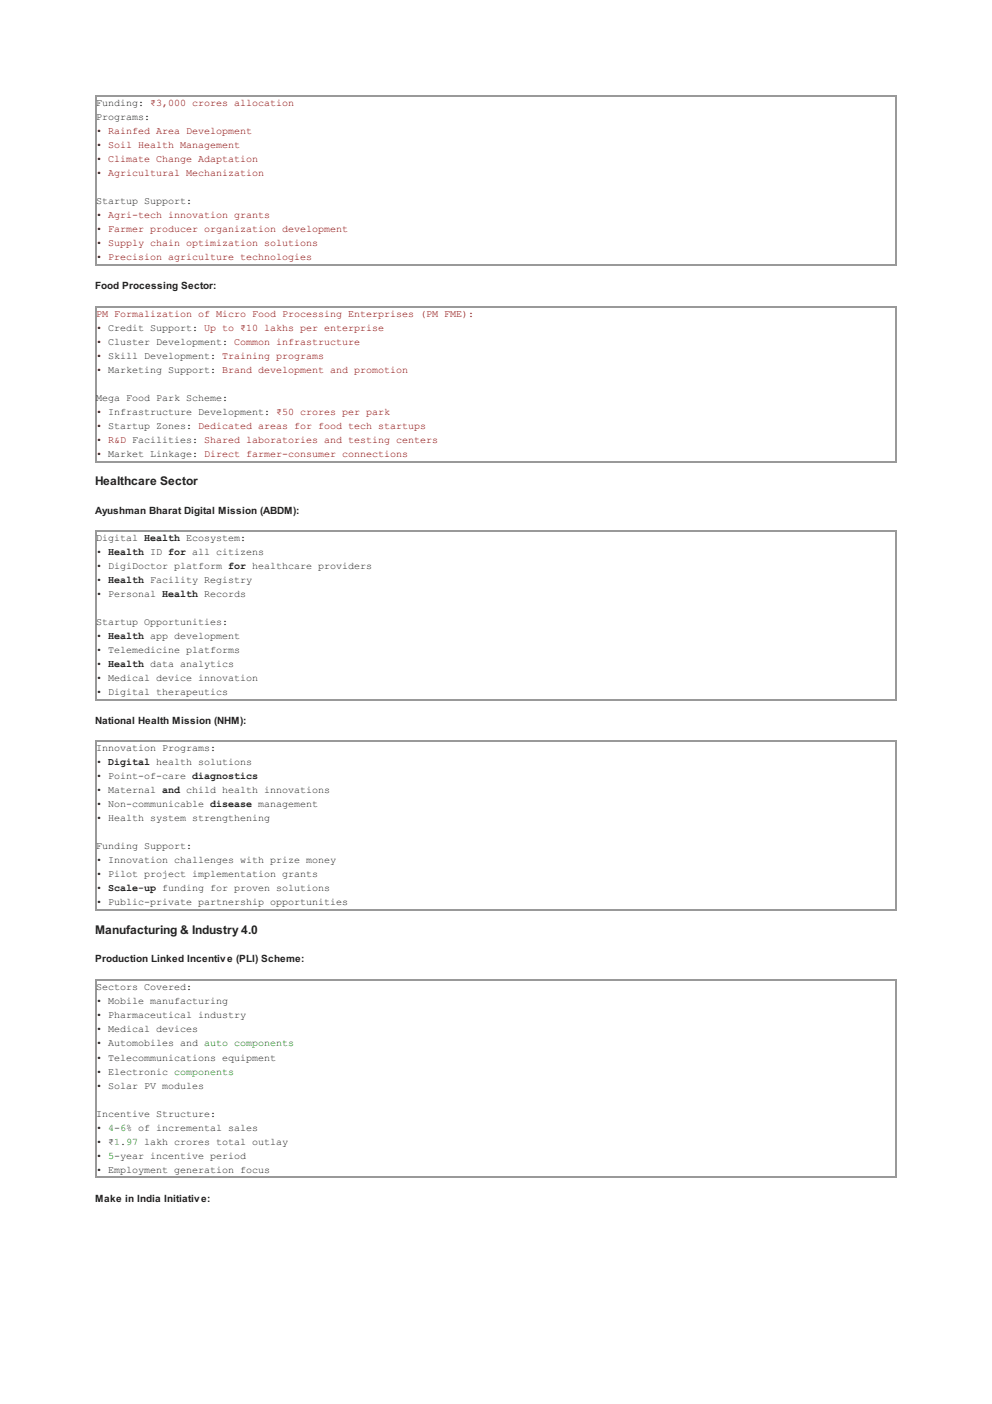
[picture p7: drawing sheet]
<svg xmlns="http://www.w3.org/2000/svg" width="210mm" height="297mm" viewBox="0 0 210 297" stroke-linecap="round" stroke-linejoin="round" font-family="sans-serif">
<defs><g id="words">
<g font-size="2.5" fill="#222">
<text x="20.1" y="102.7">Healthcare Sector</text>
<text x="20.1" y="197.7">Manufacturing &amp; Industry 4.0</text>
</g>
<g font-size="2.1" fill="#222">
<text x="20.3" y="22.4">Funding: ₹3,000 crores allocation</text>
<text x="20.3" y="25.4">Programs:</text>
<text x="20.3" y="43.2">Startup Support:</text>
<text x="20.1" y="61.2">Food Processing Sector:</text>
<text x="20.3" y="84.9">Mega Food Park Scheme:</text>
<text x="20.1" y="108.8">Ayushman Bharat Digital Mission (ABDM):</text>
<text x="20.3" y="114.5">Digital Health Ecosystem:</text>
<text x="20.3" y="117.5">• Health ID for all citizens</text>
<text x="20.3" y="120.4">• DigiDoctor platform for healthcare providers</text>
<text x="20.3" y="123.4">• Health Facility Registry</text>
<text x="20.3" y="126.4">• Personal Health Records</text>
<text x="20.3" y="132.3">Startup Opportunities:</text>
<text x="20.3" y="135.3">• Health app development</text>
<text x="20.3" y="138.2">• Telemedicine platforms</text>
<text x="20.3" y="141.2">• Health data analytics</text>
<text x="20.3" y="144.1">• Medical device innovation</text>
<text x="20.3" y="147.1">• Digital therapeutics</text>
<text x="20.1" y="153.2">National Health Mission (NHM):</text>
<text x="20.3" y="159">Innovation Programs:</text>
<text x="20.3" y="161.9">• Digital health solutions</text>
<text x="20.3" y="164.9">• Point-of-care diagnostics</text>
<text x="20.3" y="167.9">• Maternal and child health innovations</text>
<text x="20.3" y="170.8">• Non-communicable disease management</text>
<text x="20.3" y="173.8">• Health system strengthening</text>
<text x="20.3" y="179.7">Funding Support:</text>
<text x="20.3" y="182.7">• Innovation challenges with prize money</text>
<text x="20.3" y="185.6">• Pilot project implementation grants</text>
<text x="20.3" y="188.6">• Scale-up funding for proven solutions</text>
<text x="20.3" y="191.6">• Public-private partnership opportunities</text>
<text x="20.1" y="203.6">Production Linked Incentive (PLI) Scheme:</text>
<text x="20.3" y="209.6">Sectors Covered:</text>
<text x="20.3" y="212.5">• Mobile manufacturing</text>
<text x="20.3" y="215.5">• Pharmaceutical industry</text>
<text x="20.3" y="218.4">• Medical devices</text>
<text x="20.3" y="221.4">• Automobiles and auto components</text>
<text x="20.3" y="224.4">• Telecommunications equipment</text>
<text x="20.3" y="227.3">• Electronic components</text>
<text x="20.3" y="230.3">• Solar PV modules</text>
<text x="20.3" y="236.2">Incentive Structure:</text>
<text x="20.3" y="239.2">• 4-6% of incremental sales</text>
<text x="20.3" y="242.1">• ₹1.97 lakh crores total outlay</text>
<text x="20.3" y="245.1">• 5-year incentive period</text>
<text x="20.3" y="248.1">• Employment generation focus</text>
<text x="20.1" y="254.2">Make in India Initiative:</text>
</g>
<g font-size="2.1" fill="#800">
<text x="20.3" y="28.4">• Rainfed Area Development</text>
<text x="20.3" y="31.3">• Soil Health Management</text>
<text x="20.3" y="34.3">• Climate Change Adaptation</text>
<text x="20.3" y="37.3">• Agricultural Mechanization</text>
<text x="20.3" y="46.1">• Agri-tech innovation grants</text>
<text x="20.3" y="49.1">• Farmer producer organization development</text>
<text x="20.3" y="52.1">• Supply chain optimization solutions</text>
<text x="20.3" y="55">• Precision agriculture technologies</text>
<text x="20.3" y="67.1">PM Formalization of Micro Food Processing Enterprises (PM FME):</text>
<text x="20.3" y="70.1">• Credit Support: Up to ₹10 lakhs per enterprise</text>
<text x="20.3" y="73">• Cluster Development: Common infrastructure</text>
<text x="20.3" y="76">• Skill Development: Training programs</text>
<text x="20.3" y="79">• Marketing Support: Brand development and promotion</text>
<text x="20.3" y="87.8">• Infrastructure Development: ₹50 crores per park</text>
<text x="20.3" y="90.8">• Startup Zones: Dedicated areas for food tech startups</text>
<text x="20.3" y="93.8">• R&amp;D Facilities: Shared laboratories and testing centers</text>
<text x="20.3" y="96.7">• Market Linkage: Direct farmer-consumer connections</text>
</g>
</g></defs>
<g fill="none" stroke="#999" stroke-width=".21">
<path d="M20.1 20.2h169.6M20.2 20.1v36M189.5 20.1v36M20.1 56h169.6M20.1 64.9h169.6M20.2 64.8v33M189.5 64.8v33M20.1 97.7h169.6M20.1 112.3h169.6M20.2 112.2v36M189.5 112.2v36M20.1 148.1h169.6"/>
<path d="M20.1 156.7h169.6M20.2 156.6v36M189.5 156.6v36M20.1 192.5h169.6M20.1 207.3h169.6M20.2 207.2v41.9M189.5 207.2v41.9M20.1 249h169.6"/>
</g>
<use href="#words"/>
</svg>
